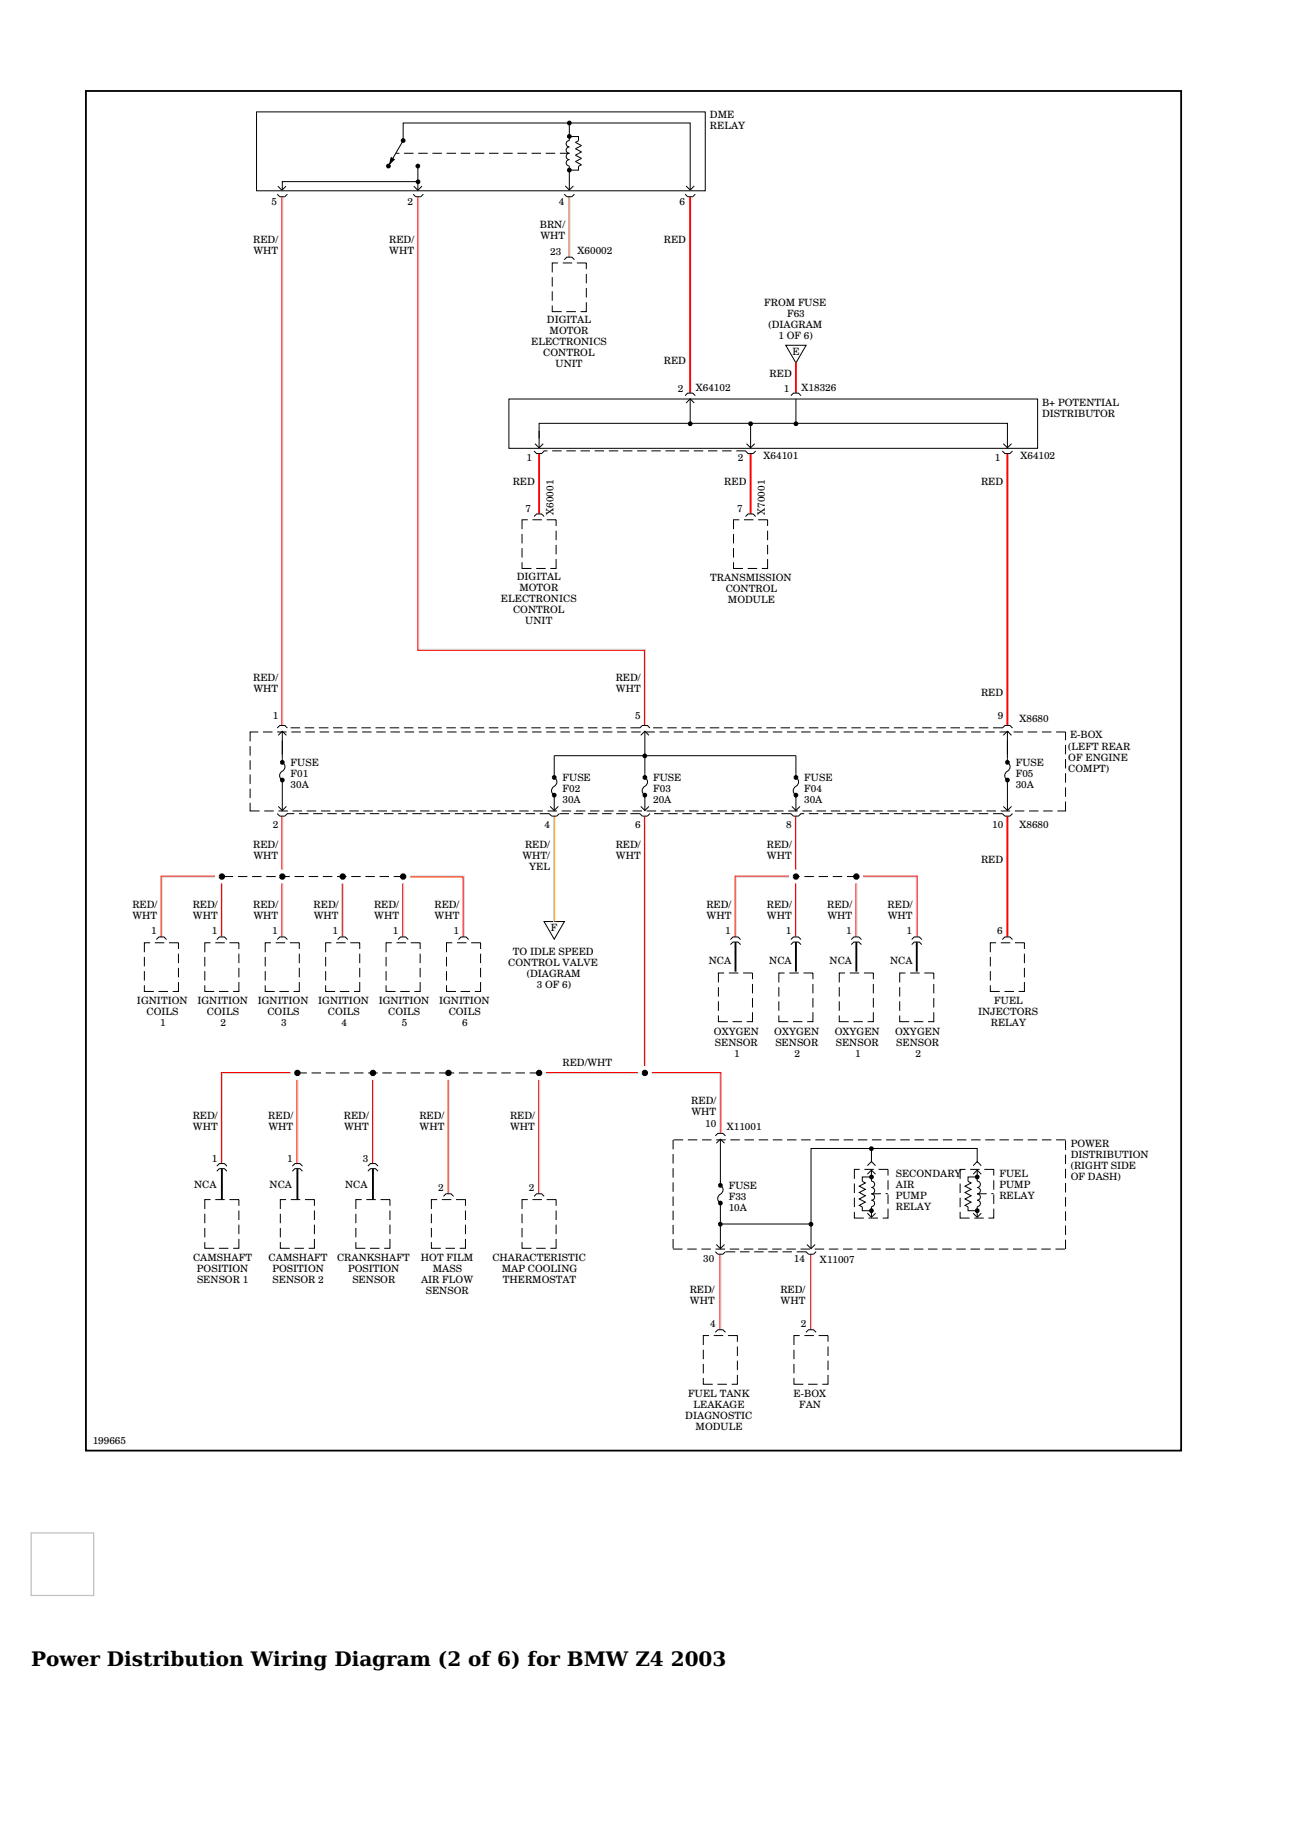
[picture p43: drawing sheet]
<svg xmlns="http://www.w3.org/2000/svg" width="210mm" height="297mm" viewBox="0 0 210 297" stroke-linecap="round" stroke-linejoin="round" font-family="sans-serif">
<defs><g id="words">
<g font-size="3.3">
<text x="5.1" y="270.8">Power Distribution Wiring Diagram (2 of 6) for BMW Z4</text>
<text x="109.1" y="270.8">2003</text>
</g>
<g font-size="1.6">
<text x="115.4" y="21">RELAY</text>
<text x="115.4" y="19.2">DME</text>
<text x="44.2" y="33.3">5</text>
<text x="66.3" y="33.3">2</text>
<text x="90.8" y="33.3">4</text>
<text x="110.5" y="33.3">6</text>
<text x="41.2" y="39.6">RED/</text>
<text x="41.2" y="41.3">WHT</text>
<text x="63.3" y="39.6">RED/</text>
<text x="63.3" y="41.3">WHT</text>
<text x="87.8" y="37.1">BRN/</text>
<text x="87.9" y="38.9">WHT</text>
<text x="89.5" y="41.4">23</text>
<text x="93.9" y="41.3">X60002</text>
<text x="107.9" y="39.6">RED</text>
<text x="88.9" y="52.6">DIGITAL</text>
<text x="124.2" y="49.7">FROM FUSE</text>
<text x="124.9" y="53.3">(DIAGRAM</text>
<text x="128" y="51.5">F63</text>
<text x="86.4" y="56.2">ELECTRONICS</text>
<text x="88.3" y="57.9">CONTROL</text>
<text x="89.4" y="54.4">MOTOR</text>
<text x="90.3" y="59.7">UNIT</text>
<text x="107.9" y="59.2">RED</text>
<text x="126.6" y="55.1">1 OF 6)</text>
<text x="128.8" y="57.7">E</text>
<text x="110.2" y="63.8">2</text>
<text x="113.1" y="63.6">X64102</text>
<text x="125.1" y="61.3">RED</text>
<text x="127.4" y="63.8">1</text>
<text x="130.3" y="63.6">X18326</text>
<text x="169.4" y="67.8">DISTRIBUTOR</text>
<text x="169.4" y="66">B+ POTENTIAL</text>
<text x="85.6" y="75">1</text>
<text x="120" y="75">2</text>
<text x="124.2" y="74.6">X64101</text>
<text x="161.7" y="75">1</text>
<text x="165.9" y="74.6">X64102</text>
<text x="83.4" y="78.8">RED</text>
<text x="85.4" y="83.2">7</text>
<text x="90" y="83.7" transform="rotate(-90 90 83.7)">X60001</text>
<text x="117.8" y="78.8">RED</text>
<text x="119.8" y="83.2">7</text>
<text x="124.4" y="83.7" transform="rotate(-90 124.4 83.7)">X70001</text>
<text x="159.5" y="78.8">RED</text>
<text x="84" y="94.3">DIGITAL</text>
<text x="115.5" y="94.5">TRANSMISSION</text>
<text x="81.5" y="97.9">ELECTRONICS</text>
<text x="83.4" y="99.7">CONTROL</text>
<text x="84.4" y="96.1">MOTOR</text>
<text x="85.4" y="101.5">UNIT</text>
<text x="118" y="96.3">CONTROL</text>
<text x="118.4" y="98.1">MODULE</text>
<text x="41.2" y="110.8">RED/</text>
<text x="41.2" y="112.6">WHT</text>
<text x="100.1" y="110.8">RED/</text>
<text x="100.1" y="112.6">WHT</text>
<text x="159.5" y="113.2">RED</text>
<text x="44.3" y="117">1</text>
<text x="103.3" y="117">5</text>
<text x="162.2" y="117">9</text>
<text x="165.8" y="117.3">X8680</text>
<text x="174" y="120">E-BOX</text>
<text x="47.3" y="124.5">FUSE</text>
<text x="165.1" y="124.5">FUSE</text>
<text x="173.7" y="125.5">COMPT)</text>
<text x="173.7" y="123.7">OF ENGINE</text>
<text x="173.7" y="122">(LEFT REAR</text>
<text x="47.3" y="128.1">30A</text>
<text x="47.3" y="126.3">F01</text>
<text x="91.5" y="130.6">30A</text>
<text x="91.5" y="128.8">F02</text>
<text x="91.5" y="127">FUSE</text>
<text x="106.2" y="130.6">20A</text>
<text x="106.2" y="127">FUSE</text>
<text x="106.2" y="128.8">F03</text>
<text x="130.8" y="130.6">30A</text>
<text x="130.8" y="127">FUSE</text>
<text x="130.8" y="128.8">F04</text>
<text x="165.1" y="128.1">30A</text>
<text x="165.1" y="126.3">F05</text>
<text x="41.2" y="137.8">RED/</text>
<text x="44.3" y="134.6">2</text>
<text x="85.4" y="137.8">RED/</text>
<text x="88.5" y="134.6">4</text>
<text x="100.1" y="137.8">RED/</text>
<text x="103.3" y="134.6">6</text>
<text x="124.7" y="137.8">RED/</text>
<text x="127.8" y="134.6">8</text>
<text x="161.3" y="134.6">10</text>
<text x="165.8" y="134.6">X8680</text>
<text x="41.2" y="139.6">WHT</text>
<text x="85" y="139.6">WHT/</text>
<text x="86" y="141.4">YEL</text>
<text x="100.1" y="139.6">WHT</text>
<text x="124.7" y="139.6">WHT</text>
<text x="159.5" y="140.3">RED</text>
<text x="21.5" y="147.6">RED/</text>
<text x="21.5" y="149.4">WHT</text>
<text x="31.3" y="147.6">RED/</text>
<text x="31.4" y="149.4">WHT</text>
<text x="41.2" y="147.6">RED/</text>
<text x="41.2" y="149.4">WHT</text>
<text x="51" y="147.6">RED/</text>
<text x="51" y="149.4">WHT</text>
<text x="60.8" y="147.6">RED/</text>
<text x="60.8" y="149.4">WHT</text>
<text x="70.6" y="147.6">RED/</text>
<text x="70.7" y="149.4">WHT</text>
<text x="114.9" y="147.6">RED/</text>
<text x="114.9" y="149.4">WHT</text>
<text x="124.7" y="147.6">RED/</text>
<text x="124.7" y="149.4">WHT</text>
<text x="134.5" y="147.6">RED/</text>
<text x="134.5" y="149.4">WHT</text>
<text x="144.3" y="147.6">RED/</text>
<text x="144.4" y="149.4">WHT</text>
<text x="24.6" y="151.9">1</text>
<text x="34.4" y="151.9">1</text>
<text x="44.2" y="151.9">1</text>
<text x="54.1" y="151.9">1</text>
<text x="63.9" y="151.9">1</text>
<text x="73.7" y="151.9">1</text>
<text x="83.4" y="155.3">TO IDLE SPEED</text>
<text x="89.5" y="151.3">F</text>
<text x="117.9" y="151.9">1</text>
<text x="127.8" y="151.9">1</text>
<text x="137.6" y="151.9">1</text>
<text x="147.4" y="151.9">1</text>
<text x="162.1" y="151.9">6</text>
<text x="82.6" y="157.1">CONTROL VALVE</text>
<text x="85.6" y="158.9">(DIAGRAM</text>
<text x="87.3" y="160.7">3 OF 6)</text>
<text x="115.2" y="156.8">NCA</text>
<text x="125.1" y="156.8">NCA</text>
<text x="134.9" y="156.8">NCA</text>
<text x="144.7" y="156.8">NCA</text>
<text x="22.3" y="163.3">IGNITION</text>
<text x="23.8" y="165.1">COILS</text>
<text x="26" y="166.9">1</text>
<text x="32.1" y="163.3">IGNITION</text>
<text x="33.7" y="165.1">COILS</text>
<text x="35.9" y="166.9">2</text>
<text x="41.9" y="163.3">IGNITION</text>
<text x="43.5" y="165.1">COILS</text>
<text x="45.7" y="166.9">3</text>
<text x="51.7" y="163.3">IGNITION</text>
<text x="53.3" y="165.1">COILS</text>
<text x="55.5" y="166.9">4</text>
<text x="61.6" y="163.3">IGNITION</text>
<text x="63.1" y="165.1">COILS</text>
<text x="65.3" y="166.9">5</text>
<text x="71.4" y="163.3">IGNITION</text>
<text x="72.9" y="165.1">COILS</text>
<text x="75.2" y="166.9">6</text>
<text x="159" y="165.1">INJECTORS</text>
<text x="161.1" y="166.9">RELAY</text>
<text x="161.7" y="163.3">FUEL</text>
<text x="91.5" y="173.3">RED/WHT</text>
<text x="116.1" y="168.2">OXYGEN</text>
<text x="116.2" y="170">SENSOR</text>
<text x="119.4" y="171.8">1</text>
<text x="125.9" y="168.2">OXYGEN</text>
<text x="126.1" y="170">SENSOR</text>
<text x="129.2" y="171.8">2</text>
<text x="135.7" y="168.2">OXYGEN</text>
<text x="135.9" y="170">SENSOR</text>
<text x="139" y="171.8">1</text>
<text x="145.5" y="168.2">OXYGEN</text>
<text x="145.7" y="170">SENSOR</text>
<text x="148.8" y="171.8">2</text>
<text x="112.4" y="179.6">RED/</text>
<text x="31.3" y="182">RED/</text>
<text x="31.4" y="183.8">WHT</text>
<text x="43.6" y="182">RED/</text>
<text x="43.7" y="183.8">WHT</text>
<text x="55.9" y="182">RED/</text>
<text x="55.9" y="183.8">WHT</text>
<text x="68.2" y="182">RED/</text>
<text x="68.2" y="183.8">WHT</text>
<text x="82.9" y="182">RED/</text>
<text x="82.9" y="183.8">WHT</text>
<text x="112.4" y="181.3">WHT</text>
<text x="114.7" y="183.3">10</text>
<text x="118.2" y="183.7">X11001</text>
<text x="34.4" y="189">1</text>
<text x="46.7" y="189">1</text>
<text x="59" y="189">3</text>
<text x="145.7" y="191.3">SECONDARY</text>
<text x="162.5" y="191.4">FUEL</text>
<text x="174.1" y="188.2">DISTRIBUTION</text>
<text x="174.1" y="186.4">POWER</text>
<text x="174.1" y="190">(RIGHT SIDE</text>
<text x="174.1" y="191.8">OF DASH)</text>
<text x="31.5" y="193.2">NCA</text>
<text x="43.8" y="193.2">NCA</text>
<text x="56.1" y="193.2">NCA</text>
<text x="71.3" y="193.7">2</text>
<text x="86" y="193.7">2</text>
<text x="118.5" y="196.9">10A</text>
<text x="118.5" y="193.3">FUSE</text>
<text x="118.5" y="195.1">F33</text>
<text x="145.7" y="194.9">PUMP</text>
<text x="145.7" y="193.1">AIR</text>
<text x="145.7" y="196.7">RELAY</text>
<text x="162.5" y="195">RELAY</text>
<text x="162.5" y="193.2">PUMP</text>
<text x="31.4" y="205">CAMSHAFT</text>
<text x="32" y="206.8">POSITION</text>
<text x="32" y="208.6">SENSOR 1</text>
<text x="43.7" y="205">CAMSHAFT</text>
<text x="44.3" y="206.8">POSITION</text>
<text x="44.3" y="208.6">SENSOR 2</text>
<text x="54.8" y="205">CRANKSHAFT</text>
<text x="56.6" y="206.8">POSITION</text>
<text x="57.3" y="208.6">SENSOR</text>
<text x="68.4" y="205">HOT FILM</text>
<text x="68.5" y="208.6">AIR FLOW</text>
<text x="70.4" y="206.8">MASS</text>
<text x="80.1" y="205">CHARACTERISTIC</text>
<text x="81.6" y="206.8">MAP COOLING</text>
<text x="81.8" y="208.6">THERMOSTAT</text>
<text x="114.3" y="205.2">30</text>
<text x="129.1" y="205.2">14</text>
<text x="133.3" y="205.4">X11007</text>
<text x="69.2" y="210.4">SENSOR</text>
<text x="112.1" y="210.2">RED/</text>
<text x="112.2" y="212">WHT</text>
<text x="115.5" y="215.8">4</text>
<text x="126.9" y="210.2">RED/</text>
<text x="126.9" y="212">WHT</text>
<text x="130.2" y="215.8">2</text>
<text x="111.9" y="227.1">FUEL TANK</text>
<text x="129" y="227.1">E-BOX</text>
<text x="111.4" y="230.7">DIAGNOSTIC</text>
<text x="112.8" y="228.9">LEAKAGE</text>
<text x="113.1" y="232.5">MODULE</text>
<text x="129.9" y="228.9">FAN</text>
<text x="15.1" y="234.7">199665</text>
</g>
</g></defs>
<g fill="none" stroke="#000" stroke-width=".16">
<path d="M41.7 18.2h73v12.8h-73zM92.6 20v2.2M45.1 31.6l.4 .4h.8l.4-.4M45.2 30.3l.6 .6 .7-.6M63.6 25.6l.5 .3-.8 .8zM63.9 25.8l1.6-3v-2.8h46.7v10.9M64.4 24.9h.5M65.7 24.9h1.5M67.2 31.6l.4 .4h.8l.4-.4M67.3 30.3l.6 .6 .7-.6M67.9 27v4M68 29.5h-22.1v1.4"/>
<path d="M68 24.9h1.5M70.3 24.9h1.5M72.6 24.9h1.5M74.9 24.9h1.5M77.2 24.9h1.6M79.5 24.9h1.6M81.8 24.9h1.6M84.1 24.9h1.6M86.4 24.9h1.6M88.7 24.9h1.6M91 24.9h1.6M91.7 31.6l.5 .4h.8l.4-.4"/>
<path d="M91.9 30.2l.7 .7M92.6 27v3.9M92.6 24.9a.52 .52 0 0 1-.5-.5 .52 .52 0 0 1 .5-.5 .52 .52 0 0 1-.5-.5 .52 .52 0 0 1 .5-.5v-.7h1.5v.7l-.5 .2 .9 .6-.9 .5 .9 .5-.9 .5 .9 .6-.9 .5 .9 .5-.4 .2v.7h-1.7M92.6 24.9a.52 .52 0 0 0-.5 .5 .52 .52 0 0 0 .5 .6 .52 .52 0 0 0-.5 .5 .52 .52 0 0 0 .5 .5M93.2 30.2l-.6 .7M111.4 31.6l.4 .4h.8l.4-.4M111.6 30.2l.6 .7 .7-.7M89.8 49.7v1h1.5M89.8 45.1v1.5M89.8 47.4v1.5M90.7 42.8h-.9v1.5M91.5 42.8h1.5"/>
<path d="M91.7 42.2l.5-.4h.8l.4 .4M92.1 50.7h1.5M93.8 42.8h1.5v1M95.3 49.1v1.6h-.9M95.3 44.5v1.6M95.3 46.8v1.6M127.8 56.1h3.3l-1.7 2.9zM82.7 64.9h86v8h-86zM86.8 73.3l.4 .4h.9l.4-.4M87 72.1l.7 .7 .6-.7M87.7 71.3v-2.5h34.3v3.9M87.7 70.1v2.7"/>
<path d="M88.4 73.3h.6M89.8 73.3h1.5M92.1 73.3h1.5M94.4 73.3h1.5M96.7 73.3h1.5M99 73.3h1.5M101.3 73.3h1.5M103.6 73.3h1.5M105.9 73.3h1.5M108.2 73.3h1.5M110.5 73.3h1.5M111.4 64.3l.4-.4h.8l.4 .4"/>
<path d="M111.6 65.5l.6-.6 .7 .6M112.2 64.9v3.8M112.8 73.3h1.5M115.1 73.3h1.5M117.4 73.3h1.5M119.7 73.3h1.5M121.2 73.3l.4 .4h.9l.4-.4M121.4 72.1l.6 .7 .7-.7M122 68.8h41.8v4M128.6 64.3l.4-.4h.8l.4 .4M129.4 64.9v3.8M163 73.3l.4 .4h.8l.4-.4"/>
<path d="M163.1 72.1l.7 .7 .7-.7M84.9 91.4v1h1.5M84.9 86.8v1.5M84.9 89.1v1.5M85.8 84.5h-.9v1.5M86.6 84.5h1.5M86.8 84l.4-.4h.9l.4 .4M87.2 92.4h1.5M88.9 84.5h1.5v1M90.4 90.9v1.5h-.9M90.4 86.3v1.5M90.4 88.6v1.5"/>
<path d="M119.3 91.4v1h1.5M119.3 86.8v1.5M119.3 89.1v1.5M120.2 84.5h-.9v1.5M121 84.5h1.5M121.2 84l.4-.4h.9l.4 .4M121.6 92.4h1.5M123.3 84.5h1.5v1M124.8 90.9v1.5h-.9M124.8 86.3v1.5M124.8 88.6v1.5M42 119h-1.3v1.5"/>
<path d="M42.8 119h1.5M45.1 119h1.5M45.1 118.4l.4-.4h.8l.4 .4M45.2 119.5l.7-.6 .7 .6M45.9 118.9v5a.89 .89 0 0 1 .4 .9 .89 .89 0 0 1-.6 .8 .81 .81 0 0 0 .2 1.2v5.1M47.2 118.3h1.6M47.4 119h1.5M49.5 118.3h1.6M49.7 119h1.5M51.9 118.3h1.5M52 119h1.5M54.2 118.3h1.5"/>
<path d="M54.3 119h1.5M56.5 118.3h1.5M56.6 119h1.5M58.8 118.3h1.5M58.9 119h1.5M61.1 118.3h1.5M61.2 119h1.5M63.4 118.3h1.5M63.5 119h1.5M65.7 118.3h1.5M65.8 119h1.5M68 118.3h1.5"/>
<path d="M68.1 119h1.5M70.3 118.3h1.5M70.4 119h1.5M72.6 118.3h1.5M72.7 119h1.5M74.9 118.3h1.5M75 119h1.5M77.2 118.3h1.5M77.3 119h1.5M79.5 118.3h1.5M79.6 119h1.5M81.8 118.3h1.5"/>
<path d="M81.9 119h1.5M84.1 118.3h1.5M84.2 119h1.5M86.4 118.3h1.5M86.5 119h1.5M88.7 118.3h1.5M88.8 119h1.6M91 118.3h1.5M91.1 119h1.6M93.3 118.3h1.5M93.4 119h1.6M95.6 118.3h1.5"/>
<path d="M95.7 119h1.6M97.9 118.3h1.5M98 119h1.6M100.2 118.3h1.5M100.3 119h1.6M102.5 118.3h1.5M102.6 119h1.6M104 118.4l.4-.4h.9l.4 .4M104.2 119.5l.6-.6 .7 .6M104.8 118.9v3.8M104.9 119h1.6M106.2 118.3h1.5"/>
<path d="M107.2 119h1.6M108.5 118.3h1.5M109.5 119h1.6M110.8 118.3h1.5M111.8 119h1.6M113.1 118.3h1.5M114.1 119h1.6M115.4 118.3h1.5M116.4 119h1.6M117.7 118.3h1.5M118.7 119h1.6M120 118.3h1.5"/>
<path d="M121.1 119h1.5M122.3 118.3h1.5M123.4 119h1.5M124.6 118.3h1.5M125.7 119h1.5M126.9 118.3h1.6M128 119h1.5M129.2 118.3h1.6M130.3 119h1.5M131.5 118.3h1.6M132.6 119h1.5M133.8 118.3h1.6"/>
<path d="M134.9 119h1.5M136.1 118.3h1.6M137.2 119h1.5M138.4 118.3h1.6M139.5 119h1.5M140.7 118.3h1.6M141.8 119h1.5M143 118.3h1.6M144.1 119h1.5M145.3 118.3h1.6M146.4 119h1.5M147.6 118.3h1.6"/>
<path d="M148.7 119h1.5M149.9 118.3h1.6M151 119h1.5M152.2 118.3h1.6M153.3 119h1.5M154.5 118.3h1.6M155.6 119h1.5M156.9 118.3h1.5M157.9 119h1.5M159.2 118.3h1.5M160.2 119h1.5M161.5 118.3h1.5"/>
<path d="M162.5 119h1.5M163 118.4l.4-.4h.8l.4 .4M163.1 119.5l.7-.6 .7 .6M163.8 118.9v5a.89 .89 0 0 1 .4 .9 .89 .89 0 0 1-.6 .8 .81 .81 0 0 0 .2 1.2v5.1M164.8 119h1.5M167.1 119h1.5M169.4 119h1.5M171.7 119h1.5v1.3M40.7 130.5v1.4h1.5M40.7 121.3v1.5M40.7 123.6v1.5M40.7 125.9v1.6"/>
<path d="M40.7 128.2v1.6M43 131.9h1.5M45.1 132.3l.4 .4h.8l.4-.4M45.2 131.1l.7 .7 .7-.7M45.3 131.9h1.5M46.7 132.3h1.1M47.6 131.9h1.5M48.6 132.3h1.6M49.9 131.9h1.5M50.9 132.3h1.6M52.2 131.9h1.5M53.2 132.3h1.6"/>
<path d="M54.5 131.9h1.5M55.5 132.3h1.6M56.8 131.9h1.5M57.8 132.3h1.6M59.1 131.9h1.5M60.1 132.3h1.6M61.4 131.9h1.5M62.4 132.3h1.6M63.7 131.9h1.5M64.7 132.3h1.6M66 131.9h1.5M67 132.3h1.6"/>
<path d="M68.3 131.9h1.5M69.3 132.3h1.6M70.6 131.9h1.5M71.6 132.3h1.6M72.9 131.9h1.5M73.9 132.3h1.6M75.2 131.9h1.5M76.2 132.3h1.6M77.5 131.9h1.5M78.6 132.3h1.5M79.8 131.9h1.5M80.9 132.3h1.5"/>
<path d="M82.1 131.9h1.5M83.2 132.3h1.5M84.4 131.9h1.6M85.5 132.3h1.5M86.7 131.9h1.6M87.8 132.3h1.5M89 131.9h1.6M89.3 132.3l.4 .4h.8l.4-.4M89.4 131.1l.7 .7 .7-.7M90.1 126.4a.89 .89 0 0 1 .4 .9 .89 .89 0 0 1-.6 .7 .81 .81 0 0 0 .2 1.3M90.1 126.4v-3.5h39.3v3.5a.89 .89 0 0 1 .4 .9 .89 .89 0 0 1-.6 .7 .81 .81 0 0 0 .2 1.3v2.6M90.1 129.5v2.4"/>
<path d="M91 132.3h1.5M91.3 131.9h1.6M93.3 132.3h1.5M93.6 131.9h1.6M95.6 132.3h1.5M95.9 131.9h1.6M97.9 132.3h1.5M98.2 131.9h1.6M100.2 132.3h1.5M100.5 131.9h1.6M102.5 132.3h1.5M102.8 131.9h1.6"/>
<path d="M104 132.3l.4 .4h.9l.4-.4M104.2 131.1l.6 .7 .7-.7M104.8 122.9v3.5a.89 .89 0 0 1 .5 .9 .89 .89 0 0 1-.7 .7 .81 .81 0 0 0 .2 1.3v2.6M105.1 131.9h1.6M106.3 132.3h1.6M107.4 131.9h1.6M108.6 132.3h1.6M109.7 131.9h1.6M110.9 132.3h1.6M112 131.9h1.6M113.2 132.3h1.6M114.4 131.9h1.5"/>
<path d="M115.5 132.3h1.6M116.7 131.9h1.5M117.8 132.3h1.6M119 131.9h1.5M120.2 132.3h1.5M121.3 131.9h1.5M122.5 132.3h1.5M123.6 131.9h1.5M124.8 132.3h1.5M125.9 131.9h1.5M127.1 132.3h1.5M128.2 131.9h1.5"/>
<path d="M128.6 132.3l.4 .4h.8l.4-.4M128.7 131.1l.7 .7 .7-.7M130.2 132.3h.5M130.5 131.9h1.5M131.5 132.3h1.5M132.8 131.9h1.5M133.8 132.3h1.5M135.1 131.9h1.5M136.1 132.3h1.6M137.4 131.9h1.5M138.4 132.3h1.6M139.7 131.9h1.5"/>
<path d="M140.7 132.3h1.6M142 131.9h1.5M143 132.3h1.6M144.3 131.9h1.5M145.3 132.3h1.6M146.6 131.9h1.5M147.6 132.3h1.6M148.9 131.9h1.5M149.9 132.3h1.6M151.2 131.9h1.5M152.2 132.3h1.6M153.5 131.9h1.5"/>
<path d="M154.5 132.3h1.6M155.8 131.9h1.5M156.8 132.3h1.6M158.1 131.9h1.5M159.1 132.3h1.6M160.4 131.9h1.5M161.4 132.3h1.6M162.7 131.9h1.5M163 132.3l.4 .4h.8l.4-.4M163.1 131.1l.7 .7 .7-.7M165 131.9h1.5M167.3 131.9h1.5"/>
<path d="M169.6 131.9h1.5M173.2 130.3v1.6h-1.3M173.2 121.1v1.5M173.2 123.4v1.5M173.2 125.7v1.5M173.2 128v1.5M23.5 155.6v1.5M23.5 157.9v1.5M24.4 153.3h-.9v1.5M25.2 153.3h1.5M25.4 152.7l.4-.4h.9l.4 .4M27.5 153.3h1.5v1"/>
<path d="M29 159.7v1.5h-.9M29 155.1v1.5M29 157.4v1.5M33.3 155.6v1.5M33.3 157.9v1.5M34.2 153.3h-.9v1.5M35 153.3h1.5M35.2 152.7l.5-.4h.8l.4 .4M36.4 142.5h1.5M37.3 153.3h1.5v1M38.7 142.5h1.5M38.8 159.7v1.5h-.9"/>
<path d="M38.8 155.1v1.5M38.8 157.4v1.5M41 142.5h1.5M43.1 155.6v1.5M43.1 157.9v1.5M43.3 142.5h1.5M44.1 153.3h-1v1.5M44.8 153.3h1.6M45.1 152.7l.4-.4h.8l.4 .4M45.6 142.5h1.5M47.1 153.3h1.6v1M47.9 142.5h1.5"/>
<path d="M48.7 159.7v1.5h-1M48.7 155.1v1.5M48.7 157.4v1.5M50.2 142.5h1.5M52.5 142.5h1.5M52.9 155.6v1.5M52.9 157.9v1.5M53.9 153.3h-1v1.5M54.6 153.3h1.6M54.8 142.5h1.5M54.9 152.7l.4-.4h.8l.4 .4M57 153.3h1.5v1"/>
<path d="M57.1 142.5h1.5M58.5 159.7v1.5h-.9M58.5 155.1v1.5M58.5 157.4v1.5M59.4 142.5h1.5M61.7 142.5h1.5M62.8 155.6v1.5M62.8 157.9v1.5M63.7 153.3h-.9v1.5M64 142.5h1.5M64.5 153.3h1.5M64.7 152.7l.4-.4h.9l.4 .4"/>
<path d="M66.8 153.3h1.5v1M68.3 159.7v1.5h-.9M68.3 155.1v1.5M68.3 157.4v1.5M72.6 155.6v1.5M72.6 157.9v1.5M73.5 153.3h-.9v1.5M74.3 153.3h1.5M74.5 152.7l.5-.4h.8l.4 .4M76.6 153.3h1.5v1M78.1 159.7v1.5h-.9M78.1 155.1v1.5"/>
<path d="M78.1 157.4v1.5M88.5 149.8h3.3l-1.7 2.9zM117.7 158.2h-.9v1.5M118.5 158.2h1.5M118.8 153.6l.4-.4h.8l.4 .4M118.8 152.7l.4-.4h.8l.4 .4M120.8 158.2h1.5v1M122.3 160v1.5M127.6 158.2h-1v1.5M128.3 158.2h1.6M128.6 153.6l.4-.4h.8l.4 .4M128.6 152.7l.4-.4h.8l.4 .4"/>
<path d="M129.4 142.5h.6M130.6 158.2h1.6v1M130.8 142.5h1.5M132.2 160v1.5M133.1 142.5h1.5M135.4 142.5h1.5M137.4 158.2h-.9v1.5M137.7 142.5h1.5M138.2 158.2h1.5M138.4 153.6l.4-.4h.8l.5 .4M138.4 152.7l.4-.4h.8l.5 .4M140.5 158.2h1.5v1"/>
<path d="M142 160v1.5M147.2 158.2h-.9v1.5M148 158.2h1.5M148.2 153.6l.4-.4h.9l.4 .4M148.2 152.7l.4-.4h.9l.4 .4M150.3 158.2h1.5v1M151.8 160v1.5M161 155.6v1.5M161 157.9v1.5M162 153.3h-1v1.5M162.7 153.3h1.6M163 152.7l.4-.4h.8l.4 .4"/>
<path d="M165 153.3h1.6v1M166.6 159.7v1.5h-1M166.6 155.1v1.5M166.6 157.4v1.5M23.5 160.2v1h1.5M25.8 161.2h1.5M33.3 160.2v1h1.5M35.6 161.2h1.5M43.1 160.2v1h1.6M45.4 161.2h1.6M48.4 174.4h1.5M50.7 174.4h1.5"/>
<path d="M52.9 160.2v1h1.6M53 174.4h1.5M55.2 161.2h1.6M55.3 174.4h1.5M57.6 174.4h1.5M59.9 174.4h1.5M62.2 174.4h1.5M62.8 160.2v1h1.5M64.5 174.4h1.5M65.1 161.2h1.5M66.8 174.4h1.5M69.1 174.4h1.5"/>
<path d="M71.4 174.4h2.4M72.6 160.2v1h1.5M74.6 174.4h1.5M74.9 161.2h1.5M76.9 174.4h1.5M79.2 174.4h1.5M81.5 174.4h1.5M83.8 174.4h1.6M86.1 174.4h1.6M116.8 165.1v1h1.5M116.8 160.5v1.5M116.8 162.8v1.5"/>
<path d="M119.1 166.1h1.5M122.3 164.6v1.5h-.9M122.3 162.3v1.5M126.6 165.1v1h1.6M126.6 160.5v1.5M126.6 162.8v1.5M128.9 166.1h1.6M132.2 164.6v1.5h-1M132.2 162.3v1.5M136.5 165.1v1h1.5M136.5 160.5v1.5M136.5 162.8v1.5"/>
<path d="M138.8 166.1h1.5M142 164.6v1.5h-.9M142 162.3v1.5M146.3 165.1v1h1.5M146.3 160.5v1.5M146.3 162.8v1.5M148.6 166.1h1.5M151.8 164.6v1.5h-.9M151.8 162.3v1.5M161 160.2v1h1.6M163.3 161.2h1.6M33.3 197.3v1.6"/>
<path d="M33.3 199.6v1.6M34.2 195h-.9v1.6M35 195h1.5M35.2 190.4l.5-.4h.8l.4 .4M35.2 189.6l.5-.4h.8l.4 .4M37.3 195h1.5v1M38.8 196.8v1.5M38.8 199.1v1.5M45.6 197.3v1.6M45.6 199.6v1.6M46.5 195h-.9v1.6M47.3 195h1.5"/>
<path d="M47.5 190.4l.4-.4h.9l.4 .4M47.5 189.6l.4-.4h.9l.4 .4M49.6 195h1.5v1M51.1 196.8v1.5M51.1 199.1v1.5M57.9 197.3v1.6M57.9 199.6v1.6M58.8 195h-.9v1.6M59.6 195h1.5M59.8 190.4l.4-.4h.8l.5 .4M59.8 189.6l.4-.4h.8l.5 .4M61.9 195h1.5v1"/>
<path d="M63.4 196.8v1.5M63.4 199.1v1.5M70.1 197.3v1.6M70.1 199.6v1.6M71.1 195h-1v1.6M71.8 195h1.6M72.1 194.5l.4-.4h.8l.4 .4M74.1 195h1.6v1M75.7 196.8v1.5M75.7 199.1v1.5M84.9 197.3v1.6M84.9 199.6v1.6"/>
<path d="M85.8 195h-.9v1.6M86.6 195h1.5M86.8 194.5l.4-.4h.9l.4 .4M88.9 195h1.5v1M90.4 196.8v1.5M90.4 199.1v1.5M109.4 185.3v1.6M109.4 187.6v1.6M109.4 189.9v1.6M109.4 192.2v1.6M109.4 194.5v1.6M109.4 196.8v1.6"/>
<path d="M109.4 199.1v1.6M109.5 185.3h1.6M111.8 185.3h1.6M114.1 185.3h1.6M116.3 184.7l.4-.4h.8l.5 .4M116.4 185.3h1.6M116.5 185.9l.6-.7 .7 .7M117.1 185.2v7.5a.89 .89 0 0 1 .5 .9 .89 .89 0 0 1-.7 .7 .81 .81 0 0 0 .2 1.3v.6M117.1 196.2v6.9M118.7 185.3h1.6M121.1 185.3h1.5M123.4 185.3h1.5"/>
<path d="M125.7 185.3h1.5M128 185.3h1.5M130.3 185.3h1.5M131.9 199v4M132.6 185.3h1.5M134.9 185.3h1.5M137.2 185.3h1.5M138.9 197v1h1.5M138.9 192.4v1.6M138.9 194.7v1.6M139.5 185.3h1.5M139.8 190.1h-.9v1.6"/>
<path d="M140.5 190.1h1.6M141 189.5l.7-.6 .7 .6M141 190.9l.7-.7 .7 .7M141 197.2l.7 .7 .7-.7M141.2 198h1.5M141.7 194.1a.52 .52 0 0 1 .5 .5 .52 .52 0 0 1-.5 .5 .52 .52 0 0 1 .5 .6 .52 .52 0 0 1-.5 .5M141.7 190.2v1.8a.52 .52 0 0 1 .5 .6 .52 .52 0 0 1-.5 .5 .52 .52 0 0 1 .5 .5 .52 .52 0 0 1-.5 .5M141.7 186.7v2.2M141.7 196.2v1.7M141.8 185.3h1.5M141.8 191.4h-1.6v.7l.5 .2-1 .5 1 .6-1 .5 1 .5-1 .5 1 .5-1 .6 .5 .2v.6h1.6M142.8 190.1h1.6v1"/>
<path d="M143.2 194.1h-1.5M144.1 185.3h1.5M144.3 194.1h-.3M144.4 196.5v1.5h-.9M144.4 191.9v1.5M144.4 194.2v1.5M146.4 185.3h1.5M148.7 185.3h1.5M151 185.3h1.5M153.3 185.3h1.5M155.6 185.3h1.5M156.1 197v1h1.5"/>
<path d="M156.1 192.4v1.6M156.1 194.7v1.6M157 190.1h-.9v1.6M157.7 190.1h1.6M157.9 185.3h1.5M158.2 189.5l.7-.6 .6 .6M158.2 197.2l.7 .7 .6-.7M158.2 190.9l.7-.7 .6 .7M158.4 198h1.5M158.9 194.1a.52 .52 0 0 1 .5 .5 .52 .52 0 0 1-.5 .5 .52 .52 0 0 1 .5 .6 .52 .52 0 0 1-.5 .5M158.9 190.2v1.8a.52 .52 0 0 1 .5 .6 .52 .52 0 0 1-.5 .5 .52 .52 0 0 1 .5 .5 .52 .52 0 0 1-.5 .5M158.9 189v-2.3h-27v12.3h-14.8"/>
<path d="M158.9 196.2v1.7M159 191.4h-1.6v.7l.5 .2-1 .5 1 .6-1 .5 1 .5-1 .5 1 .5-1 .6 .5 .2v.6h1.6M160 190.1h1.6v1M160.2 185.3h1.5M160.4 194.1h-1.5M161.5 194.1h-.3M161.6 196.5v1.5h-.9M161.6 191.9v1.5M161.6 194.2v1.5M162.5 185.3h1.5M164.8 185.3h1.5M167.1 185.3h1.5"/>
<path d="M169.4 185.3h1.5M171.7 185.3h1.5M173.2 185.4v1.6M173.2 187.7v1.6M173.2 190v1.6M173.2 192.3v1.6M173.2 194.6v1.6M173.2 196.9v1.6M173.2 199.2v1.6M33.3 201.9v1.1h1.5M35.6 203h1.5M38.8 201.4v1.6h-.9"/>
<path d="M45.6 201.9v1.1h1.5M47.9 203h1.5M51.1 201.4v1.6h-.9M57.9 201.9v1.1h1.5M60.2 203h1.5M63.4 201.4v1.6h-.9M70.1 201.9v1.1h1.6M72.4 203h1.6M75.7 201.4v1.6h-1M84.9 201.9v1.1h1.5M87.2 203h1.5M90.4 201.4v1.6h-.9"/>
<path d="M109.4 201.4v1.6M109.4 203.1h1.6M111.7 203.1h1.6M114 203.1h1.6M114.4 219.4v1.6M115.3 217.1h-.9v1.6M116.1 217.1h1.5M116.3 216.6l.4-.4h.8l.5 .4M116.3 203.5l.4 .4h.8l.5-.4M116.3 203.1h1.6M116.5 202.3l.6 .7 .7-.7M118 203.5h1.6"/>
<path d="M118.4 217.1h1.5v1M118.6 203.1h1.6M119.9 218.9v1.6M120.3 203.5h1.6M121 203.1h1.5M122.6 203.5h1.6M123.3 203.1h1.5M124.9 203.5h1.6M125.6 203.1h1.5M127.2 203.5h1.6M127.9 203.1h1.5M129.1 219.4v1.6"/>
<path d="M130 217.1h-.9v1.6M130.2 203.1h1.5M130.8 217.1h1.5M131 216.6l.5-.4h.8l.4 .4M131.2 202.3l.7 .7 .6-.7M132.5 203.1h1.5M132.7 203.5l-.4 .4h-.8l-.4-.4h-1.6M133.1 217.1h1.5v1M134.6 218.9v1.6M134.8 203.1h1.5M137.1 203.1h1.5M139.4 203.1h1.5"/>
<path d="M141.7 203.1h1.5M144 203.1h1.5M146.3 203.1h1.5M148.6 203.1h1.5M150.9 203.1h1.5M153.2 203.1h1.5M155.5 203.1h1.5M157.8 203.1h1.5M160.1 203.1h1.5M162.4 203.1h1.5M164.7 203.1h1.5M167 203.1h1.5"/>
<path d="M169.3 203.1h1.5M171.6 203.1h1.5M173.2 201.5v1.6M114.4 224v1.1h1.5M114.4 221.7v1.6M116.7 225.1h1.5M119.9 223.5v1.6h-.9M119.9 221.2v1.6M129.1 224v1.1h1.5M129.1 221.7v1.6M131.4 225.1h1.5M134.6 223.5v1.6h-.9"/>
<path d="M134.6 221.2v1.6"/>
</g>
<g fill="none" stroke="#000" stroke-width=".38">
<circle cx="92.6" cy="20" r=".19"/>
<circle cx="63.2" cy="27" r=".19"/>
<circle cx="65.5" cy="22.9" r=".19"/>
<circle cx="67.9" cy="27" r=".19"/>
<circle cx="68" cy="29.6" r=".19"/>
<circle cx="92.6" cy="27.7" r=".19"/>
<circle cx="92.6" cy="22.2" r=".19"/>
<circle cx="112.2" cy="68.9" r=".19"/>
<circle cx="122" cy="68.9" r=".19"/>
<circle cx="129.4" cy="68.9" r=".19"/>
<circle cx="45.9" cy="126.8" r=".19"/>
<circle cx="45.9" cy="123.9" r=".19"/>
<circle cx="90.1" cy="129.3" r=".19"/>
<circle cx="90.1" cy="126.4" r=".19"/>
<circle cx="104.8" cy="122.9" r=".19"/>
<circle cx="104.8" cy="129.3" r=".19"/>
<circle cx="104.8" cy="126.4" r=".19"/>
<circle cx="129.4" cy="129.3" r=".19"/>
<circle cx="129.4" cy="126.4" r=".19"/>
<circle cx="163.8" cy="126.8" r=".19"/>
<circle cx="163.8" cy="123.9" r=".19"/>
<circle cx="117.1" cy="199" r=".19"/>
<circle cx="117.1" cy="195.6" r=".19"/>
<circle cx="117.1" cy="192.7" r=".19"/>
<circle cx="131.9" cy="199" r=".19"/>
<circle cx="141.7" cy="186.8" r=".19"/>
<circle cx="141.7" cy="191.4" r=".19"/>
<circle cx="141.7" cy="196.8" r=".19"/>
<circle cx="158.9" cy="191.4" r=".19"/>
<circle cx="158.9" cy="196.8" r=".19"/>
</g>
<path d="M14 14.8h178v221h-178z" fill="none" stroke="#000" stroke-width=".29"/>
<path d="M112.2 32v31.9M129.4 58.9v5M87.7 73.7v9.9M122 73.7v9.9M163.8 73.7v44.3M163.8 132.7v19.6" fill="none" stroke="#f00" stroke-width=".31"/>
<path d="M63.6 25.6l.5 .3-.8 .8z" fill="#000"/>
<path d="M119.6 153.2v4.8M129.4 153.2v4.8M139.2 153.2v4.8M149.1 153.2v4.8M36.1 190v5M48.4 190v5M60.6 190v5" fill="none" stroke="#000" stroke-width=".31"/>
<path d="M90.1 132.7v17.2" fill="none" stroke="#f00" stroke-width=".16"/>
<g fill="none" stroke="#000" stroke-width=".52">
<circle cx="36.1" cy="142.5" r=".26"/>
<circle cx="45.9" cy="142.5" r=".26"/>
<circle cx="55.7" cy="142.5" r=".26"/>
<circle cx="65.5" cy="142.5" r=".26"/>
<circle cx="129.4" cy="142.5" r=".26"/>
<circle cx="139.2" cy="142.5" r=".26"/>
<circle cx="48.4" cy="174.4" r=".26"/>
<circle cx="60.6" cy="174.4" r=".26"/>
<circle cx="72.9" cy="174.4" r=".26"/>
<circle cx="87.7" cy="174.4" r=".26"/>
<circle cx="104.8" cy="174.4" r=".26"/>
</g>
<g fill="none" stroke="#f00" stroke-width=".2">
<path d="M45.8 32v86M68 32v73.7h36.8v12.3M45.8 132.7v8.7M104.8 132.7v40.6M129.4 132.7v8.7M34.9 142.5h-8.7v9.8M36 143.6v8.7M45.8 143.6v8.7M55.7 143.6v8.7M65.5 143.6v8.7M66.7 142.6h8.6v9.7M128.3 142.5h-8.8v9.8"/>
<path d="M129.4 143.6v8.7M139.2 143.6v8.7M140.4 142.5h8.7v9.8M47.2 174.4h-11.2v14.8M48.3 175.6v13.6M60.6 175.6v13.6M72.9 175.6v18.5M87.6 175.6v18.5M88.8 174.4h14.9M106 174.4h11.2v9.9M117.1 203.9v12.3M131.8 203.9v12.3"/>
</g>
<g fill="none" stroke="#d2d2d2" stroke-width=".16">
<path d="M46 32v86M68.1 32v73.6h36.8v12.4M92.7 32v9.8M46 132.7v8.7M90 132.7v17.2M104.9 132.7v40.6M129.5 132.7v8.7M34.9 142.6h-8.5v9.7M36.2 143.6v8.7M46 143.6v8.7M55.8 143.6v8.7M65.6 143.6v8.7"/>
<path d="M66.7 142.4h8.8v9.9M128.3 142.6h-8.6v9.7M129.5 143.6v8.7M139.3 143.6v8.7M140.4 142.6h8.6v9.7M47.2 174.5h-11v14.7M48.5 175.6v13.6M60.7 175.6v13.6M73 175.6v18.5M87.8 175.6v18.5M88.8 174.5h14.9M106 174.5h11v9.8"/>
<path d="M117.2 203.9v12.3M132 203.9v12.3"/>
</g>
<path d="M92.5 32v9.8" fill="none" stroke="#b28600" stroke-width=".2"/>
<path d="M90.2 132.7v17.2" fill="none" stroke="#ff0" stroke-width=".16"/>
<path d="M5.1 249.2h10.1v10.2h-10.1z" fill="none" stroke="#c0c0c0" stroke-width=".2"/>
<use href="#words"/>
</svg>
